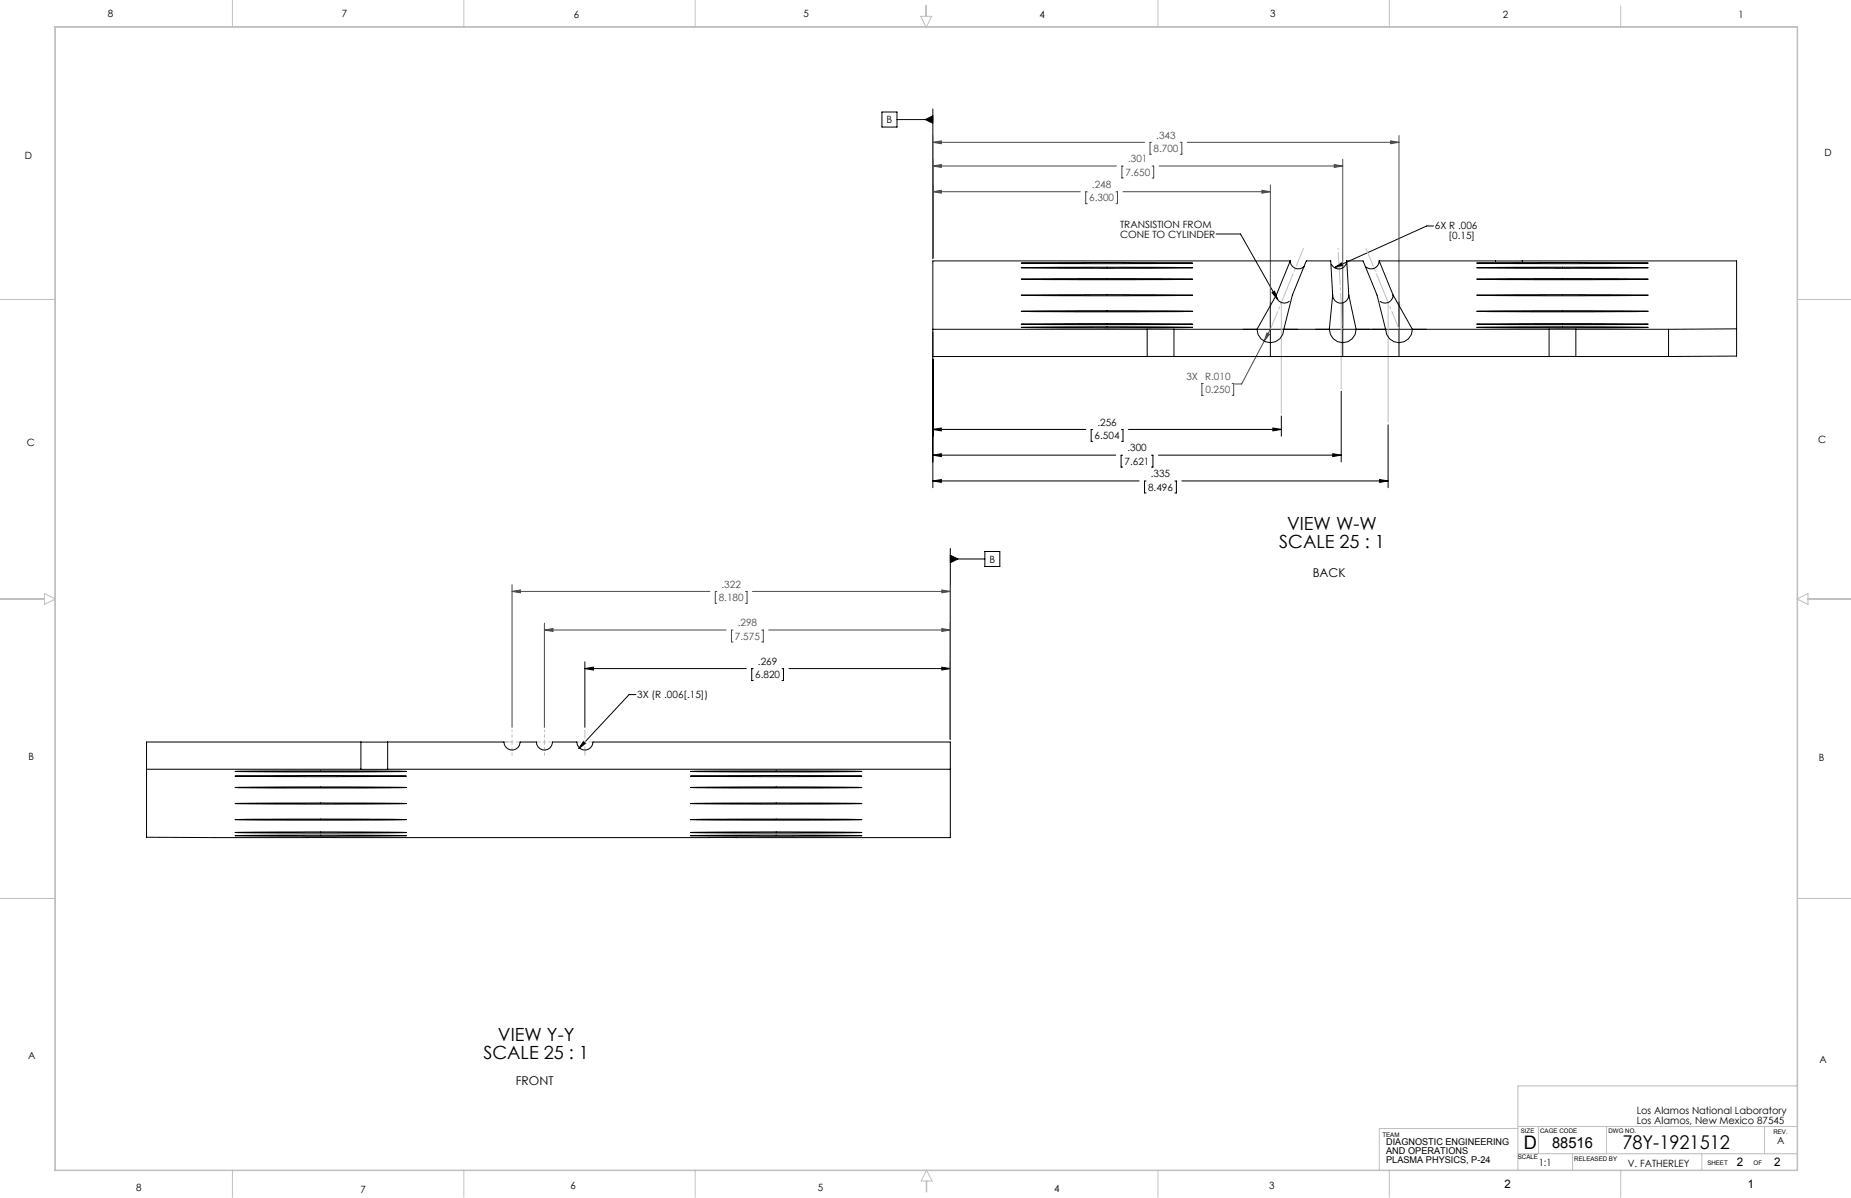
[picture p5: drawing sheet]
<svg xmlns="http://www.w3.org/2000/svg" width="864mm" height="559mm" viewBox="0 0 864 559" stroke-linecap="round" stroke-linejoin="round" font-family="sans-serif">
<defs><g id="words">
<text font-size="8.8" x="757" y="536">78Y-1921512</text>
<text font-size="8.7" x="711" y="536">D</text>
<g font-size="8.5">
<text x="600" y="247">VIEW W-W</text>
<text x="597" y="256">SCALE 25 : 1</text>
<text x="232" y="486">VIEW Y-Y</text>
<text x="226" y="494">SCALE 25 : 1</text>
</g>
<text font-size="7.1" x="724" y="535">88516</text>
<g font-size="5.6">
<text x="612" y="269">BACK</text>
<text x="241" y="506">FRONT</text>
</g>
<g font-size="5.5">
<text x="810" y="544">2</text>
<text x="828" y="544">2</text>
</g>
<g font-size="5.4">
<text x="702" y="554">2</text>
<text x="815" y="554">1</text>
</g>
<g font-size="4.7">
<text x="50" y="8">8</text>
<text x="159" y="8">7</text>
<text x="268" y="8">6</text>
<text x="375" y="8">5</text>
<text x="485" y="9">4</text>
<text x="593" y="8">3</text>
<text x="701" y="8">2</text>
<text x="811" y="8">1</text>
<text x="414" y="58">B</text>
<text x="12" y="74">D</text>
<text x="851" y="73">D</text>
<text x="523" y="106">TRANSISTION FROM</text>
<text x="669" y="107">6X R .006</text>
<text x="523" y="111">CONE TO CYLINDER</text>
<text x="676" y="112">[0.15]</text>
<text x="512" y="199">.256</text>
<text x="13" y="208">C</text>
<text x="511" y="205">6.504</text>
<text x="848" y="207">C</text>
<text x="526" y="211">.300</text>
<text x="525" y="217">7.621</text>
<text x="537" y="223">.335</text>
<text x="536" y="229">8.496</text>
<text x="462" y="262">B</text>
<text x="354" y="310">.269</text>
<text x="352" y="316">6.820</text>
<text x="297" y="326">3X (R .006[.15])</text>
<text x="13" y="354">B</text>
<text x="849" y="355">B</text>
<text x="13" y="494">A</text>
<text x="849" y="496">A</text>
<text x="764" y="520">Los Alamos National Laboratory</text>
<text x="764" y="524">Los Alamos, New Mexico 87545</text>
<text x="829" y="534">A</text>
<text x="718" y="544">1:1</text>
<text x="759" y="544">V. FATHERLEY</text>
<text x="64" y="555">8</text>
<text x="168" y="556">7</text>
<text x="266" y="555">6</text>
<text x="382" y="555">5</text>
<text x="492" y="556">4</text>
<text x="592" y="554">3</text>
</g>
<g font-size="4.7" fill="#4a4a4a">
<text x="539" y="65">.343</text>
<text x="538" y="71">8.700</text>
<text x="526" y="76">.301</text>
<text x="525" y="82">7.650</text>
<text x="509" y="88">.248</text>
<text x="508" y="94">6.300</text>
<text x="554" y="177">3X</text>
<text x="562" y="177">R.010</text>
<text x="562" y="183">0.250</text>
<text x="337" y="274">.322</text>
<text x="335" y="280">8.180</text>
<text x="344" y="292">.298</text>
<text x="343" y="298">7.575</text>
</g>
<g font-size="4.4">
<text x="647" y="534">DIAGNOSTIC ENGINEERING</text>
<text x="647" y="538">AND OPERATIONS</text>
<text x="647" y="543">PLASMA PHYSICS, P-24</text>
</g>
<g font-size="2.9">
<text x="645" y="530">TEAM</text>
<text x="710" y="529">SIZE</text>
<text x="719" y="528">CAGE CODE</text>
<text x="750" y="528">DWG NO.</text>
<text x="827" y="529">REV.</text>
<text x="708" y="541">SCALE</text>
<text x="735" y="541">RELEASED BY</text>
<text x="797" y="543">SHEET</text>
<text x="818" y="543">OF</text>
</g>
</g></defs>
<g fill="none" stroke="#c0c0c0" stroke-width=".47">
<path d="M108 0v13M216 0v13M324 0v13M540 0v13M648 0v13M26 12h813v534h-813zM26 13h813M26 13v533M430 8h5l-3 5zM432 3v5M756 3v10M838 13v533"/>
<path d="M0 140h26M839 140h25M598 141v52M626 141v40M648 141v56M0 279h21M0 280h21M21 277l5 2-5 3zM838 279l6-2v5zM844 279h20M844 280h20M0 419h26"/>
<path d="M839 419h25M838 472h1M838 507h-130v39M708 525h131M708 538h131M708 526h-64v20M718 525v13M734 538v8M750 525v13M794 538v8M823 525v13M26 546h813"/>
<path d="M108 546v12M216 546v12M324 546v12M432 551v5M432 546l3 5h-5zM540 546v12M648 546v12M756 546v12"/>
</g>
<g fill="none" stroke="#000" stroke-width=".47">
<path d="M411 52h8v7h-8zM419 56h16M432 56l3-2v4zM435 51v69M567 109h12l17 31M669 105h-3l-43 20M593 136h2l1 4zM623 125l3-2v1zM435 155v73M580 154h25M593 141v25M614 154h25"/>
<path d="M626 141v25M640 154h25M653 141v25M594 200h4l-4 1zM598 194v9M626 183v32M648 198v30M435 200h4v1zM435 212h4v1zM435 200h72M435 212h86M510 200h-1v6h1"/>
<path d="M523 200h1v6h-1M524 212h-1v6h1M526 200h72M537 212h1v6h-1M540 212h86M622 212h4l-4 1zM435 224h4v1zM435 224h96M535 224h-1v6h1M548 224h1v6h-1M551 224h97M644 224h4l-4 1z"/>
<path d="M443 256v89M443 259l4 2-4 2zM459 257h7v7h-7zM443 261h16M273 312l4-1v2zM273 312h75M273 309v30M351 312v5M365 312h1v5h-1M368 312h75M439 311l4 1-4 1zM297 324h-3l-24 25"/>
<path d="M272 346l1 1-3 2z"/>
</g>
<g fill="none" stroke="#4a4a4a" stroke-width=".47">
<path d="M435 77h4v1zM435 66h4v1zM435 63v57M435 77h86M435 66h99M524 77h-1v6h1M537 66v6M538 77v6M541 77h85M551 66v6M554 66h99M623 77h3l-3 1z"/>
<path d="M626 74v78M649 66h4l-4 1zM653 63v89M435 89h4v1zM435 89h69M507 89v6M521 89v6M524 89h69M589 89h4l-4 1zM593 86v66M590 159l-11 20h-3M591 155l1 1-2 3z"/>
<path d="M593 154l-3 5M561 179v5M575 179h1v5h-1M239 276h92M239 273v66M239 276l4-1v2zM334 276v5M348 276h1v5h-1M351 276h92M439 275l4 1-4 1zM443 273v72M254 294h85"/>
<path d="M254 291v48M254 294l4-1v2zM342 294h-1v5h1M355 294h1v5h-1M359 294h84M439 293l4 1-4 1z"/>
</g>
<path d="M243 346h-8M258 346h-8M269 346h8" fill="none" stroke="#c0c0c0" stroke-width=".47" stroke-dasharray="15.2 1.3 1.3 1.3" stroke-dashoffset="13.4"/>
<path d="M235 346h4" fill="none" stroke="#c0c0c0" stroke-width=".47" stroke-dasharray="15.2 1.3 1.3 1.3"/>
<path d="M239 346v-5M254 346v-5" fill="none" stroke="#c0c0c0" stroke-width=".47" stroke-dasharray="15.2 1.3 1.3 1.3" stroke-dashoffset="14.4"/>
<path d="M239 346v6M254 346v6" fill="none" stroke="#c0c0c0" stroke-width=".47" stroke-dasharray="15.2 1.3 1.3 1.3" stroke-dashoffset="14"/>
<path d="M273 352v-11" fill="none" stroke="#c0c0c0" stroke-width=".47" stroke-dasharray="15.2 1.3 1.3 1.3" stroke-dashoffset="11.2"/>
<path d="M593 154l15-38M653 154l-16-38" fill="none" stroke="#c0c0c0" stroke-width=".47" stroke-dasharray="15.2 1.3 1.3 1.3" stroke-dashoffset="6.3"/>
<path d="M626 154l-2-38" fill="none" stroke="#c0c0c0" stroke-width=".47" stroke-dasharray="15.2 1.3 1.3 1.3" stroke-dashoffset="-1.7"/>
<g fill="#000">
<path d="M273 312l4-1v2zM439 311l4 1-4 1zM594 200h4l-4 1zM435 200h4v1zM622 212h4l-4 1zM435 212h4v1zM644 224h4l-4 1zM435 224h4v1z"/>
<path d="M272 346l1 1-3 2zM443 259l4 2-4 2zM593 136h2l1 4zM623 125l3-2v1zM432 56l3 2v-4z"/>
</g>
<g fill="#4a4a4a">
<path d="M239 276l4-1v2zM439 275l4 1-4 1zM254 294l4-1v2zM439 293l4 1-4 1z"/>
<path d="M435 89h4v1zM589 89h4l-4 1zM623 77h3l-3 1zM435 77h4v1zM649 66h4l-4 1zM435 66h4v1zM591 155l-1 4 2-3z"/>
</g>
<g fill="none" stroke="#000" stroke-width=".47">
<path d="M476 138h80zM476 123h80zM476 125h80zM476 130h80zM595 138l-9 16M595 138a4 4 0 0 0 3 3 4 4 0 0 0 4 0M602 122l-7 16M602 122a4 4 0 0 0 2 3 4 4 0 0 0 4-1M602 122h-167v44h343M622 138a4 4 0 0 0 4 3 4 4 0 0 0 3-3M622 138l-1-16h-12l-6 16-4 16M622 138l-2 16"/>
<path d="M628 122a4 4 0 0 1-3 3 4 4 0 0 1-4-2M628 122h8l6 16 4 16M628 122l1 16M629 138l4 16M643 122l7 16M643 122a4 4 0 0 1-2 3 4 4 0 0 1-4 0M643 122h167v44h-32M650 138l9 16M650 138a4 4 0 0 1-2 3 4 4 0 0 1-4 0M689 138h80zM689 123h80zM689 125h80z"/>
<path d="M689 130h80zM698 122h.1M710 122h.1M435 154h151M476 153h80zM476 145h80zM476 151h80zM535 154v12M548 154v12M586 154a6 6 0 0 0 7 6 6 6 0 0 0 6-6M599 154h21M620 154a6 6 0 0 0 6 6 6 6 0 0 0 7-6"/>
<path d="M633 154h13M646 154a6 6 0 0 0 7 6 6 6 0 0 0 6-6M659 154h119M689 153h80zM689 145h80zM689 151h80zM723 154v12M735 154v12M778 154v12M810 153l-32 1M68 346h167a4 4 0 0 0 4 4 4 4 0 0 0 4-4h7a4 4 0 0 0 4 4 4 4 0 0 0 4-4h11a4 4 0 0 0 4 4 4 4 0 0 0 4-4h166v45h-375zM68 359h375"/>
<path d="M110 360h80zM168 346v13M181 346v13M322 360h80zM110 367h80zM110 362h80zM110 375h80zM322 375h80zM322 362h80zM322 367h80zM110 388h80zM110 382h80z"/>
<path d="M110 390h80zM322 390h80zM322 382h80zM322 388h80z"/>
</g>
<use href="#words"/>
</svg>
